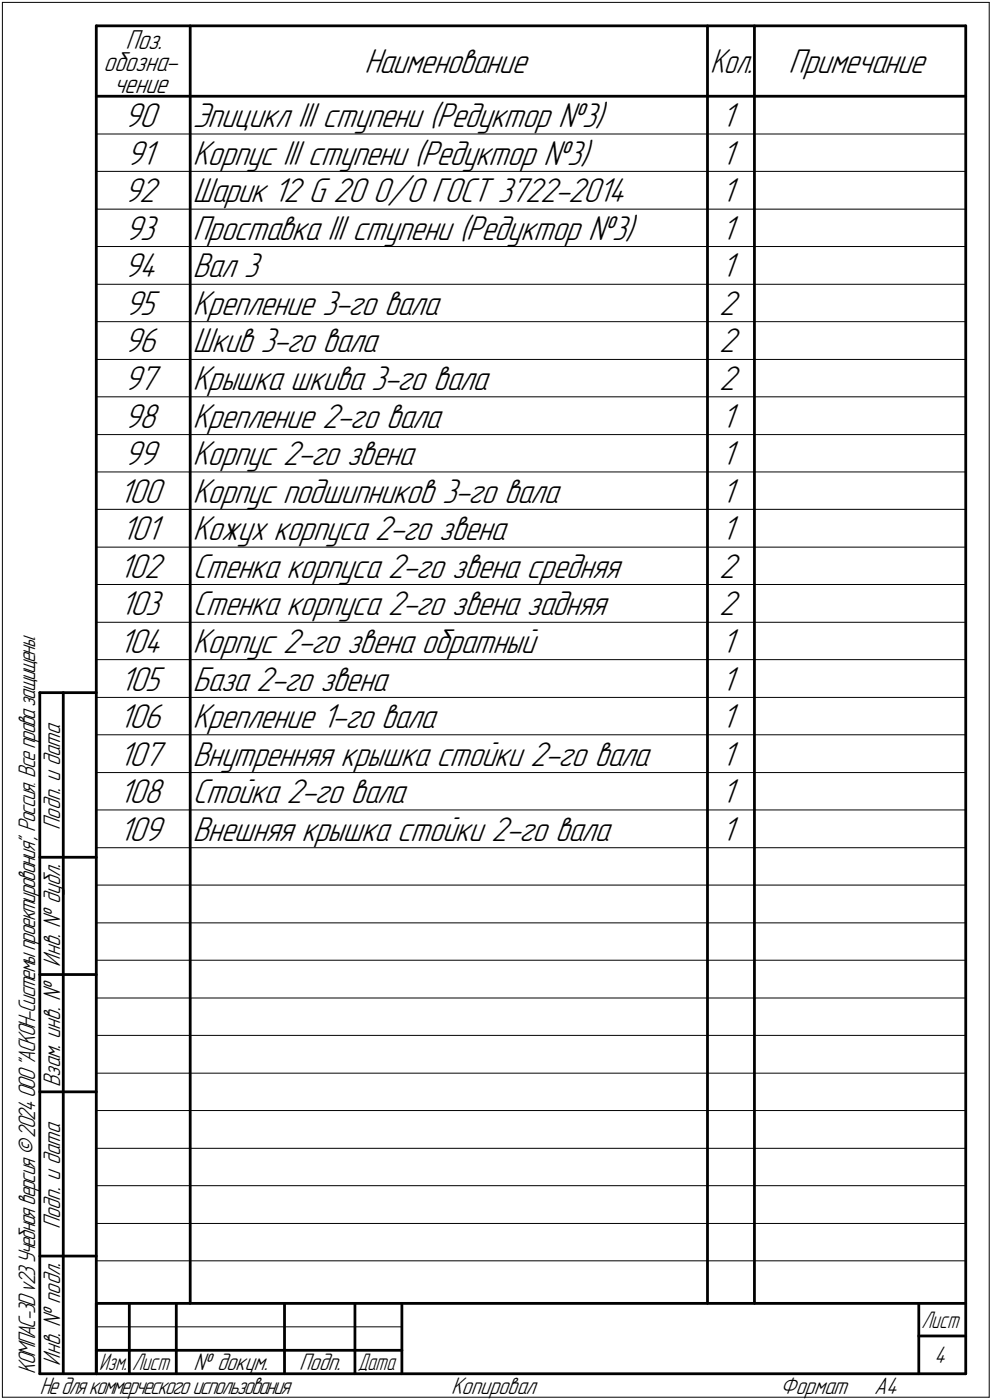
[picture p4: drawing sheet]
<svg xmlns="http://www.w3.org/2000/svg" width="211mm" height="298mm" viewBox="0 0 211 298" stroke-linecap="round" stroke-linejoin="round" font-family="sans-serif">
<defs><g id="words">
<g font-size="7.8">
<text x="77.5" y="15.5">Наименование</text>
<text x="167.8" y="15.5">Примечание</text>
<text x="26.4" y="27">90</text>
<text x="41" y="27">Эпицикл III ступени (Редуктор №3)</text>
<text x="153.5" y="27">1</text>
<text x="26.9" y="35">91</text>
<text x="41" y="35">Корпус III ступени (Редуктор №3)</text>
<text x="153.5" y="35">1</text>
<text x="26.4" y="43">92</text>
<text x="41" y="43">Шарик 12 G 20</text>
<text x="79.4" y="43">0/0 ГОСТ 3722-2014</text>
<text x="153.5" y="43">1</text>
<text x="26.6" y="51">93</text>
<text x="41" y="51">Проставка III ступени (Редуктор №3)</text>
<text x="153.5" y="51">1</text>
<text x="26.4" y="59">94</text>
<text x="41" y="59">Вал 3</text>
<text x="153.5" y="59">1</text>
<text x="26.6" y="67">95</text>
<text x="41" y="67">Крепление 3-го вала</text>
<text x="153" y="67">2</text>
<text x="26.4" y="75">96</text>
<text x="41" y="75">Шкив 3-го вала</text>
<text x="153" y="75">2</text>
<text x="26.4" y="83">97</text>
<text x="41" y="83">Крышка шкива 3-го вала</text>
<text x="153" y="83">2</text>
<text x="26.4" y="91">98</text>
<text x="41" y="91">Крепление 2-го вала</text>
<text x="153.5" y="91">1</text>
<text x="26.4" y="99">99</text>
<text x="41" y="99">Корпус 2-го звена</text>
<text x="153.5" y="99">1</text>
<text x="25.4" y="107">100</text>
<text x="41" y="107">Корпус подшипников 3-го вала</text>
<text x="153.5" y="107">1</text>
<text x="25.9" y="115">101</text>
<text x="41" y="115">Кожух корпуса 2-го звена</text>
<text x="153.5" y="115">1</text>
<text x="25.4" y="123">102</text>
<text x="41" y="123">Стенка корпуса 2-го звена средняя</text>
<text x="153" y="123">2</text>
<text x="25.6" y="131">103</text>
<text x="41" y="131">Стенка корпуса 2-го звена задняя</text>
<text x="153" y="131">2</text>
<text x="25.4" y="139">104</text>
<text x="41" y="139">Корпус 2-го звена обратный</text>
<text x="153.5" y="139">1</text>
<text x="25.6" y="147">105</text>
<text x="41" y="147">База 2-го звена</text>
<text x="153.5" y="147">1</text>
<text x="25.4" y="155">106</text>
<text x="41" y="155">Крепление 1-го вала</text>
<text x="153.5" y="155">1</text>
<text x="25.4" y="163">107</text>
<text x="41" y="163">Внутренняя крышка стойки 2-го вала</text>
<text x="153.5" y="163">1</text>
<text x="25.4" y="171">108</text>
<text x="41" y="171">Стойка 2-го вала</text>
<text x="153.5" y="171">1</text>
<text x="25.4" y="179">109</text>
<text x="41" y="179">Внешняя крышка стойки 2-го вала</text>
<text x="153.5" y="179">1</text>
</g>
<text font-size="7.7" x="151.1" y="15.5">Кол.</text>
<g font-size="6.2">
<text x="26.7" y="10.5">Поз.</text>
<text x="22" y="15.1">обозна-</text>
<text x="24.2" y="19.8">чение</text>
</g>
<g font-size="5.4">
<text x="12.8" y="176.7" transform="rotate(-90 12.8 176.7)">Подп. и дата</text>
<text x="12.8" y="205.8" transform="rotate(-90 12.8 205.8)">Инв. № дубл.</text>
<text x="12.8" y="231.6" transform="rotate(-90 12.8 231.6)">Взам. инв. №</text>
<text x="12.8" y="261.7" transform="rotate(-90 12.8 261.7)">Подп. и дата</text>
<text x="7.5" y="292.5" transform="rotate(-90 7.5 292.5)">КОМПАС-3Dv23Учебнаяверсия©2024ООО&quot;АСКОН-Системыпроектирования&quot;, Россия. Всеправазащищены.</text>
<text x="12.8" y="290.8" transform="rotate(-90 12.8 290.8)">Инв. № подл.</text>
<text x="41.2" y="291.8">№ докум.</text>
<text x="63.6" y="291.8">Подп.</text>
<text x="198.8" y="290.3">4</text>
<text x="8.5" y="296.7">Недлякоммерческогоиспользования</text>
<text x="96" y="296.8">Копировал</text>
<text x="166" y="296.8">Формат</text>
<text x="186" y="296.8">A4</text>
</g>
<g font-size="5.3">
<text x="196.1" y="282.8">Лист</text>
<text x="21.1" y="291.8">Изм.</text>
<text x="28.1" y="291.8">Лист</text>
<text x="76.1" y="291.8">Дата</text>
</g>
</g></defs>
<g fill="none" stroke="#000" stroke-width=".21">
<path d="M.5 .5v297zM.5 .5h210zM210.5 .5v297zM20.5 28.5h185zM20.5 36.5h185zM20.5 44.5h185zM20.5 52.5h185zM20.5 60.5h185zM20.5 68.5h185zM20.5 76.5h185zM20.5 84.5h185zM20.5 92.5h185z"/>
<path d="M20.5 100.5h185zM20.5 108.5h185zM20.5 116.5h185zM20.5 124.5h185zM20.5 132.5h185zM20.5 140.5h185zM20.5 148.5h185zM20.5 156.5h185zM20.5 164.5h185zM20.5 172.5h185zM20.5 180.5h185zM20.5 188.5h185z"/>
<path d="M20.5 196.5h185zM20.5 204.5h185zM20.5 212.5h185zM20.5 220.5h185zM20.5 228.5h185zM20.5 236.5h185zM20.5 244.5h185zM20.5 252.5h185zM20.5 260.5h185zM20.5 268.5h185zM.5 297.5h210zM20.5 282.5h65z"/>
</g>
<g fill="none" stroke="#000" stroke-width=".59">
<path d="M20.5 5.5v287zM20.5 5.5h185zM40.5 5.5v272zM150.5 5.5v272zM160.5 5.5v272zM205.5 5.5v287zM20.5 20.5h185zM8.5 147.5v145zM8.5 147.5h12zM13.5 147.5v145zM8.5 182.5h12zM8.5 207.5h12z"/>
<path d="M8.5 232.5h12zM8.5 267.5h12zM20.5 277.5h185zM20.5 277.5v15zM27.5 277.5v15zM37.5 277.5v15zM60.5 277.5v15zM75.5 277.5v15zM85.5 277.5v15zM195.5 277.5v15zM8.5 292.5h12zM20.5 292.5h185z"/>
<path d="M20.5 287.5h7zM27.5 287.5h10zM37.5 287.5h23zM60.5 287.5h15zM75.5 287.5h10zM195.5 284.5h10z"/>
</g>
<use href="#words"/>
</svg>
